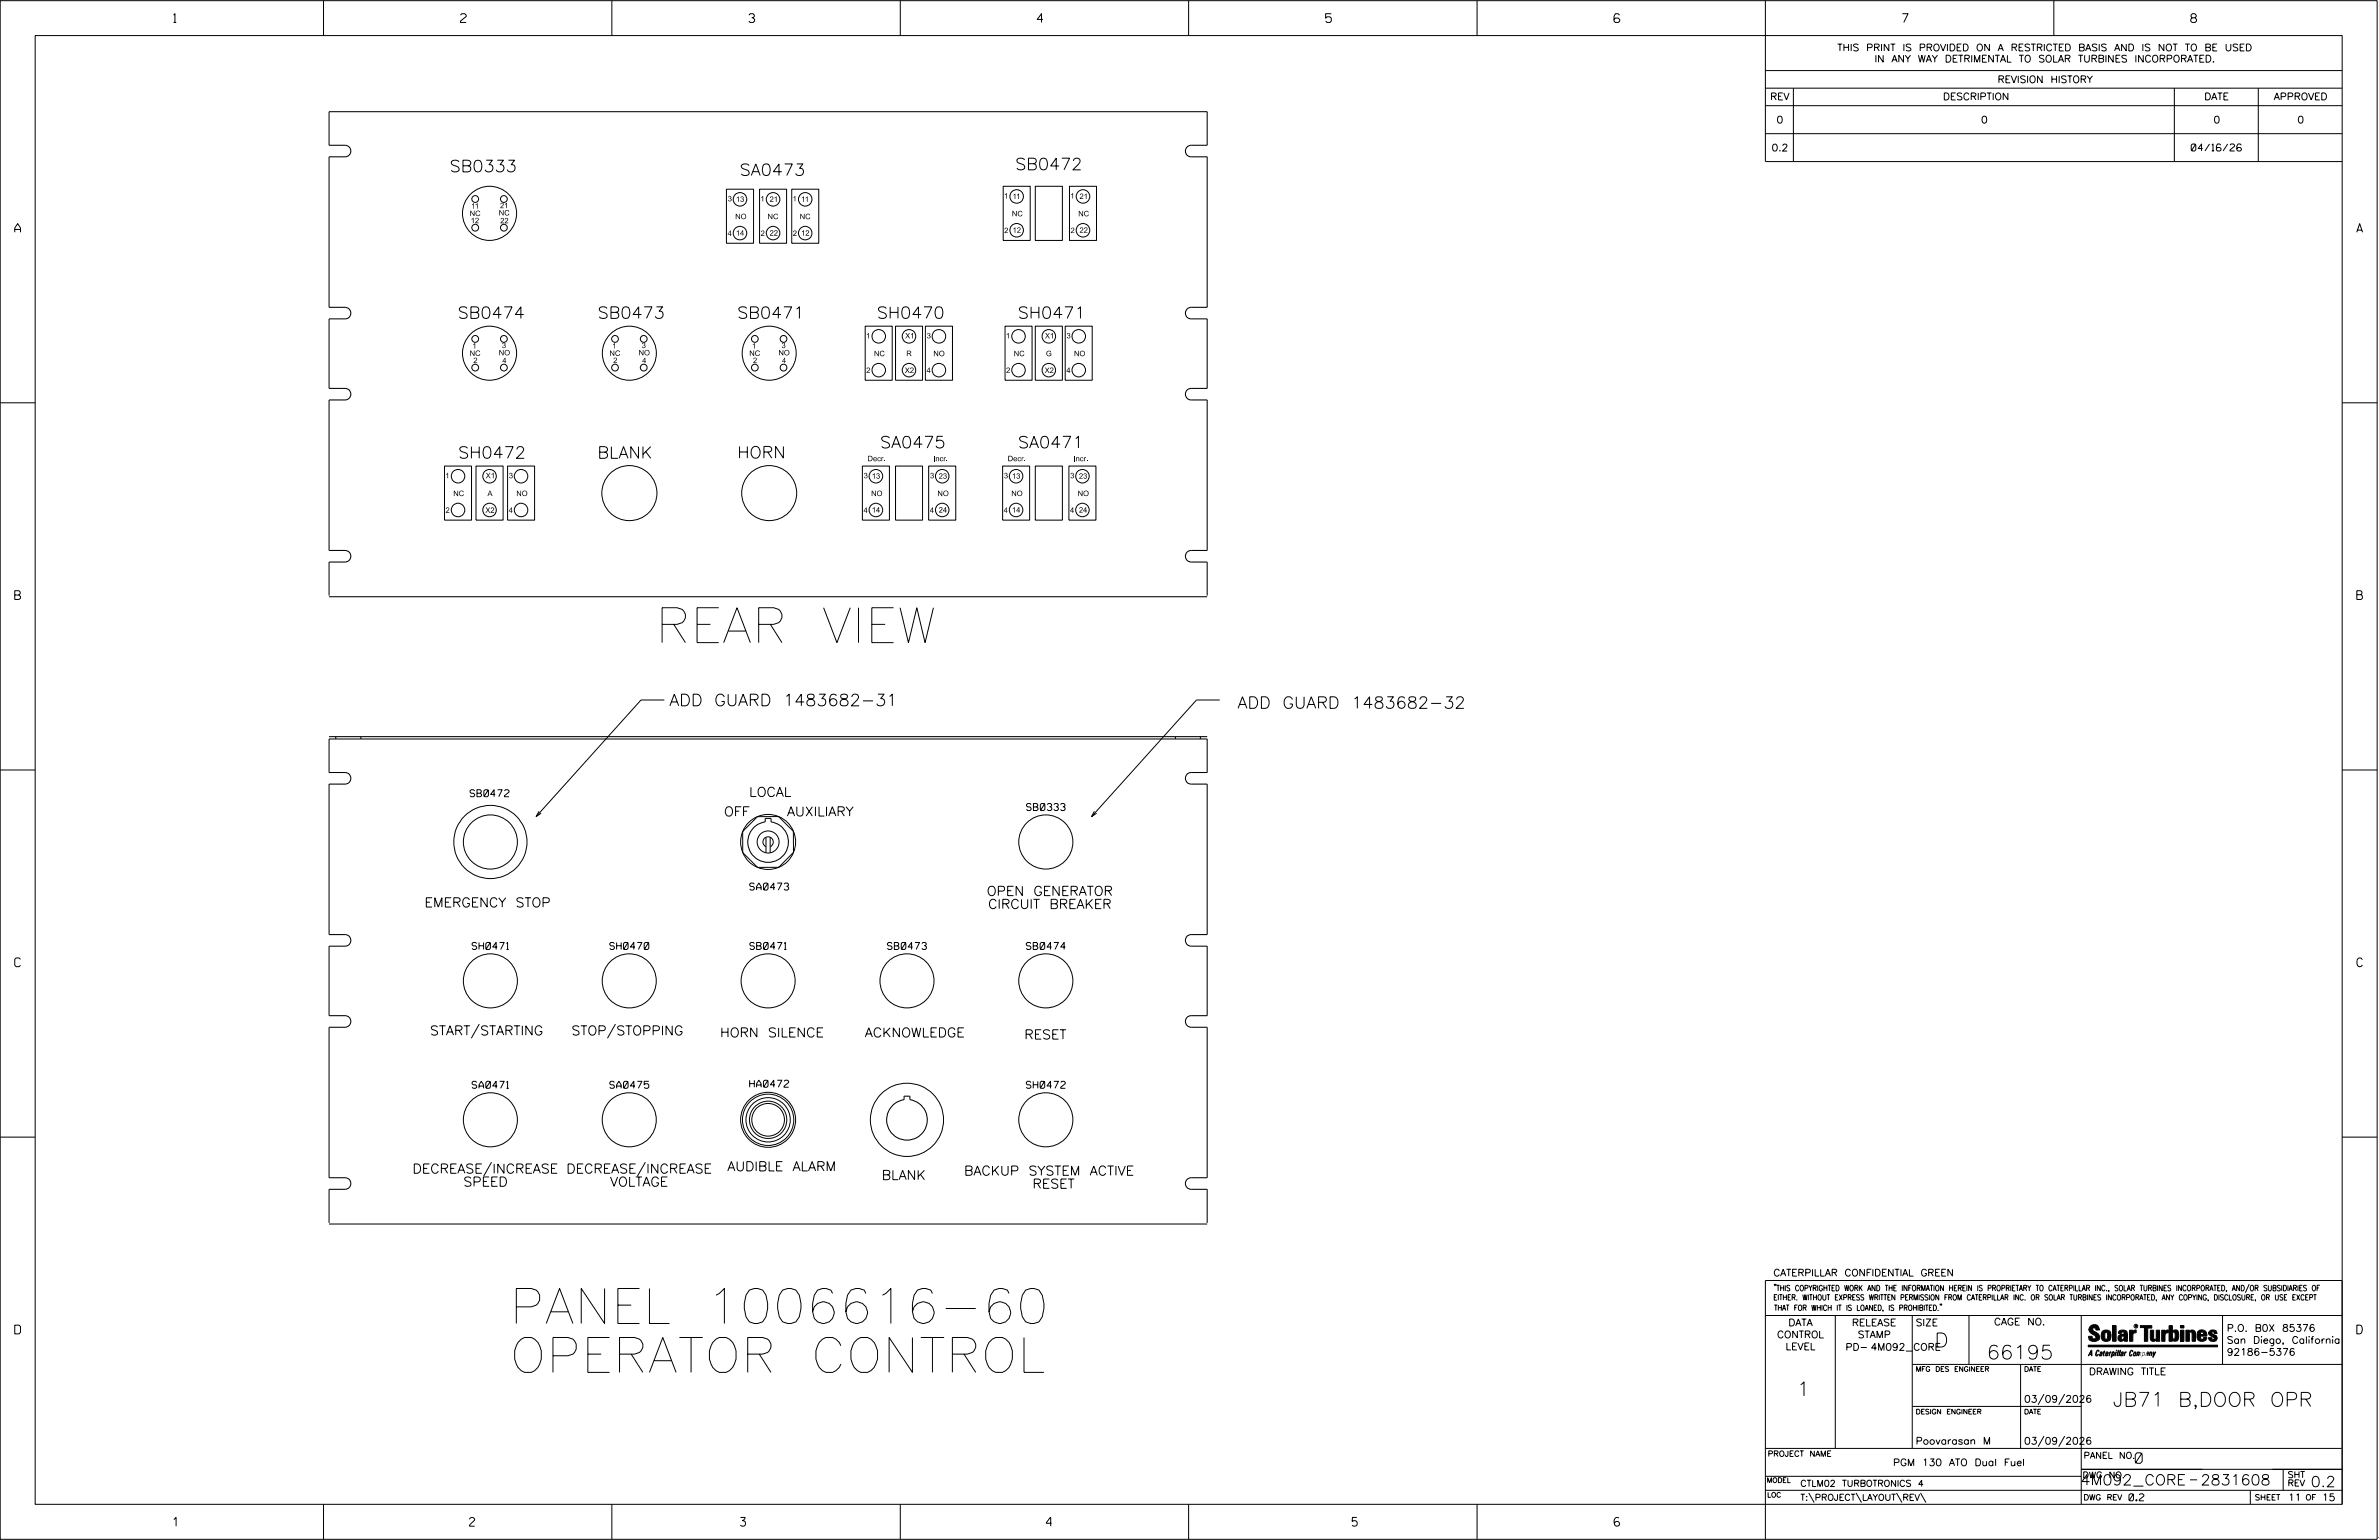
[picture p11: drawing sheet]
<svg xmlns="http://www.w3.org/2000/svg" width="864mm" height="559mm" viewBox="0 0 864 559" stroke-linecap="round" stroke-linejoin="round" font-family="sans-serif">
<defs><g id="words">
<g font-size="12.7">
<text x="237.9" y="233.2">REAR VIEW</text>
<text x="185" y="480.2">PANEL 1006616-60</text>
<text x="185" y="498">OPERATOR CONTROL</text>
</g>
<g font-size="5.1">
<text x="702.3" y="488.8">D</text>
<text x="721.2" y="493.2">66195</text>
<text x="652.2" y="506.5">1</text>
<text x="767" y="510.3">JB71 B,DOOR OPR</text>
</g>
<g font-size="4.2">
<text x="163.2" y="62.4">SB0333</text>
<text x="268.5" y="63.7">SA0473</text>
<text x="368.5" y="61.6">SB0472</text>
<text x="166.1" y="115.5">SB0474</text>
<text x="216.9" y="115.5">SB0473</text>
<text x="267.6" y="115.6">SB0471</text>
<text x="318.3" y="115.5">SH0470</text>
<text x="369.5" y="115.5">SH0471</text>
<text x="166.3" y="166.3">SH0472</text>
<text x="216.9" y="166.3">BLANK</text>
<text x="267.6" y="166.2">HORN</text>
<text x="319.5" y="162.6">SA0475</text>
<text x="369.5" y="162.6">SA0471</text>
<text x="243" y="256.1">ADD GUARD 1483682-31</text>
<text x="449.2" y="257">ADD GUARD 1483682-32</text>
</g>
<g font-size="3.8">
<text x="775.1" y="531">0</text>
<text x="755.2" y="538.9">4M092_CORE</text>
<text x="798.8" y="538.9">2831608</text>
<text x="838.8" y="539.5">0.2</text>
</g>
<g font-size="3.4">
<text x="272" y="289">LOCAL</text>
<text x="262.8" y="296.1">OFF</text>
<text x="278.9" y="296.1">AUXILIARY</text>
<text x="154.1" y="329.1">EMERGENCY STOP</text>
<text x="358.2" y="325">OPEN GENERATOR</text>
<text x="358.7" y="329.7">CIRCUIT BREAKER</text>
<text x="156.1" y="375.6">START/STARTING</text>
<text x="207.5" y="375.6">STOP/STOPPING</text>
<text x="261.4" y="376.3">HORN SILENCE</text>
<text x="313.9" y="376.3">ACKNOWLEDGE</text>
<text x="371.9" y="377">RESET</text>
<text x="149.8" y="425.7">DECREASE/INCREASE</text>
<text x="205.6" y="425.7">DECREASE/INCREASE</text>
<text x="264" y="424.9">AUDIBLE ALARM</text>
<text x="168.2" y="430.5">SPEED</text>
<text x="221.5" y="430.5">VOLTAGE</text>
<text x="320.1" y="428.1">BLANK</text>
<text x="350" y="426.5">BACKUP SYSTEM ACTIVE</text>
<text x="372.9" y="431.2">RESET</text>
</g>
<g font-size="3.2">
<text x="63" y="8.2">1</text>
<text x="167.2" y="8.2">2</text>
<text x="271.8" y="8.2">3</text>
<text x="376.5" y="8.2">4</text>
<text x="481.2" y="8.2">5</text>
<text x="690.6" y="8.2">7</text>
<text x="795.3" y="8.2">8</text>
<text x="5.4" y="84.3">A</text>
<text x="855.5" y="84.3">A</text>
<text x="5.4" y="217.5">B</text>
<text x="855.6" y="217.5">B</text>
<text x="5.4" y="350.8">C</text>
<text x="855.6" y="350.8">C</text>
<text x="5.4" y="484">D</text>
<text x="855.6" y="484">D</text>
<text x="62.8" y="553.8">1</text>
<text x="170.4" y="553.8">2</text>
<text x="268.8" y="553.8">3</text>
<text x="379.8" y="553.8">4</text>
<text x="490.8" y="553.8">5</text>
<text x="585.9" y="553.8">6</text>
</g>
<g font-size="2.5">
<text x="666.9" y="18.5">THIS PRINT IS PROVIDED ON A RESTRICTED BASIS AND IS NOT TO BE USED</text>
<text x="680.5" y="22.6">IN ANY WAY DETRIMENTAL TO SOLAR TURBINES INCORPORATED.</text>
<text x="725.1" y="30">REVISION HISTORY</text>
<text x="642.6" y="36.3">REV</text>
<text x="705.3" y="36.3">DESCRIPTION</text>
<text x="800.2" y="36.3">DATE</text>
<text x="825.4" y="36.3">APPROVED</text>
<text x="644.9" y="44.7">0</text>
<text x="719.1" y="44.7">0</text>
<text x="803.5" y="44.7">0</text>
<text x="834" y="44.7">0</text>
<text x="643.1" y="54.8">0.2</text>
<text x="795.4" y="54.8">04/16/26</text>
<text x="170.6" y="289.1">SB0472</text>
<text x="372.7" y="294.1">SB0333</text>
<text x="272.2" y="323">SA0473</text>
<text x="171.4" y="344.5">SH0471</text>
<text x="221.4" y="344.5">SH0470</text>
<text x="272.2" y="344.5">SB0471</text>
<text x="322.2" y="344.5">SB0473</text>
<text x="372.6" y="344.5">SB0474</text>
<text x="171.4" y="394.9">SA0471</text>
<text x="221.4" y="394.9">SA0475</text>
<text x="272.2" y="394.5">HA0472</text>
<text x="372.6" y="394.9">SH0472</text>
<text x="643.8" y="463">CATERPILLAR CONFIDENTIAL GREEN</text>
<text x="645.1" y="485.5">CONTROL</text>
<text x="649.2" y="481.1">DATA</text>
<text x="672.3" y="481.1">RELEASE</text>
<text x="674.4" y="485.5">STAMP</text>
<text x="695.4" y="481.1">SIZE</text>
<text x="723.8" y="480.8">CAGE NO.</text>
<text x="808.4" y="483.1">P.O. B0X 85376</text>
<text x="648.2" y="489.8">LEVEL</text>
<text x="669.9" y="490">PD- 4M092_CORE</text>
<text x="808.4" y="487.5">San Diego, California</text>
<text x="808.4" y="491.8">92186-5376</text>
<text x="758.3" y="498.9">DRAWING TITLE</text>
<text x="734.8" y="508.9">03/09/2026</text>
<text x="695.4" y="524.1">Poovarasan M</text>
<text x="734.8" y="524.1">03/09/2026</text>
<text x="687.2" y="531.9">PGM 130 ATO Dual Fuel</text>
<text x="772.8" y="544.6">0.2</text>
<text x="830.6" y="544.6">11</text>
<text x="842.9" y="544.6">15</text>
</g>
<g font-size="2.3">
<text x="756.4" y="529.2">PANEL NO.</text>
<text x="653.5" y="539.4">CTLM02 TURBOTRONICS 4</text>
<text x="756" y="536.3">DWG NO.</text>
<text x="830.4" y="539.3">REV</text>
<text x="830.4" y="536.2">SHT</text>
<text x="653.5" y="544.5">T:\PROJECT\LAYOUT\REV\</text>
</g>
<g font-size="2">
<text x="171" y="75.7">11</text>
<text x="181.5" y="75.5">21</text>
<text x="264.2" y="73.1">3</text>
<text x="267.1" y="73.2">13</text>
<text x="276" y="73.1">1</text>
<text x="279.4" y="73.2">21</text>
<text x="287.7" y="73.1">1</text>
<text x="290.8" y="73.2">11</text>
<text x="364.4" y="72">1</text>
<text x="367.6" y="72.2">11</text>
<text x="388.5" y="72">1</text>
<text x="391.9" y="72.2">21</text>
<text x="170.5" y="78.4">NC</text>
<text x="170.9" y="81">12</text>
<text x="181.1" y="78.2">NC</text>
<text x="181.6" y="81">22</text>
<text x="266.9" y="79.5">NO</text>
<text x="278.6" y="79.5">NC</text>
<text x="290.3" y="79.5">NC</text>
<text x="367.3" y="78.5">NC</text>
<text x="391.4" y="78.5">NC</text>
<text x="264.1" y="85.6">4</text>
<text x="267.1" y="85.5">14</text>
<text x="276.1" y="85.6">2</text>
<text x="279.4" y="85.5">22</text>
<text x="287.8" y="85.6">2</text>
<text x="290.8" y="85.5">12</text>
<text x="364.5" y="84.6">2</text>
<text x="367.6" y="84.5">12</text>
<text x="388.6" y="84.6">2</text>
<text x="391.9" y="84.5">22</text>
<text x="314.4" y="122.8">1</text>
<text x="328.6" y="122.8">X1</text>
<text x="336.4" y="122.8">3</text>
<text x="365.1" y="122.8">1</text>
<text x="379.3" y="122.8">X1</text>
<text x="387.2" y="122.8">3</text>
<text x="170.5" y="129.2">NC</text>
<text x="171.5" y="126.5">1</text>
<text x="171.8" y="131.7">2</text>
<text x="181.1" y="128.9">NO</text>
<text x="182.2" y="126.3">3</text>
<text x="182.4" y="131.8">4</text>
<text x="221.2" y="129.2">NC</text>
<text x="222.2" y="126.5">1</text>
<text x="222.6" y="131.7">2</text>
<text x="231.8" y="128.9">NO</text>
<text x="233" y="126.3">3</text>
<text x="233.1" y="131.8">4</text>
<text x="272" y="129.2">NC</text>
<text x="273" y="126.5">1</text>
<text x="273.3" y="131.7">2</text>
<text x="282.6" y="128.9">NO</text>
<text x="283.7" y="126.3">3</text>
<text x="283.9" y="131.8">4</text>
<text x="317.3" y="129.3">NC</text>
<text x="329" y="129.2">R</text>
<text x="338.8" y="129.3">NO</text>
<text x="368" y="129.3">NC</text>
<text x="379.7" y="129.3">G</text>
<text x="389.9" y="129.3">NO</text>
<text x="314.5" y="135.3">2</text>
<text x="328.5" y="135.3">X2</text>
<text x="336.4" y="135.3">4</text>
<text x="365.2" y="135.3">2</text>
<text x="379.2" y="135.3">X2</text>
<text x="387.1" y="135.3">4</text>
<text x="314.9" y="167.4">Decr.</text>
<text x="338.8" y="167.4">Incr.</text>
<text x="365.8" y="167.4">Decr.</text>
<text x="389.7" y="167.4">Incr.</text>
<text x="161.7" y="173.5">1</text>
<text x="176.3" y="173.5">X1</text>
<text x="184.7" y="173.5">3</text>
<text x="313.5" y="173.5">3</text>
<text x="316.5" y="173.7">13</text>
<text x="337.6" y="173.5">3</text>
<text x="340.8" y="173.7">23</text>
<text x="364.4" y="173.5">3</text>
<text x="367.4" y="173.7">13</text>
<text x="388.5" y="173.5">3</text>
<text x="391.7" y="173.7">23</text>
<text x="177" y="180">A</text>
<text x="164.5" y="180">NC</text>
<text x="187.4" y="180">NO</text>
<text x="316.2" y="180">NO</text>
<text x="316.5" y="186">14</text>
<text x="340.3" y="180">NO</text>
<text x="340.8" y="186">24</text>
<text x="367.1" y="180">NO</text>
<text x="367.4" y="186">14</text>
<text x="391.2" y="180">NO</text>
<text x="391.7" y="186">24</text>
<text x="161.7" y="186.1">2</text>
<text x="176.2" y="186.1">X2</text>
<text x="184.7" y="186.1">4</text>
<text x="313.5" y="186.1">4</text>
<text x="337.5" y="186.1">4</text>
<text x="364.4" y="186.1">4</text>
<text x="388.4" y="186.1">4</text>
<text x="643.8" y="468.4">&quot;THIS COPYRIGHTED WORK AND THE INFORMATION HEREIN IS PROPRIETARY TO CATERPILLAR INC., SOLAR TURBINES INCORPORATED, AND/OR SUBSIDIARIES OF</text>
<text x="643.8" y="471.8">EITHER. WITHOUT EXPRESS WRITTEN PERMISSION FROM CATERPILLAR INC. OR SOLAR TURBINES INCORPORATED, ANY COPYING, DISCLOSURE, OR USE EXCEPT</text>
<text x="644" y="475.6">THAT FOR WHICH IT IS LOANED, IS PROHIBITED.&quot;</text>
<text x="641.7" y="528.5">PROJECT NAME</text>
<text x="756.3" y="544.3">DWG REV</text>
<text x="818.5" y="544.3">SHEET</text>
<text x="836.9" y="544.3">OF</text>
</g>
<g font-size="1.8">
<text x="695.4" y="497.6">MFG DES ENGINEER</text>
<text x="734.8" y="497.6">DATE</text>
<text x="695.4" y="513.1">DESIGN ENGINEER</text>
<text x="734.8" y="513.1">DATE</text>
<text x="641.3" y="538">MODEL</text>
<text x="641.5" y="543.3">LOC</text>
</g>
<text font-size=".9" x="775.1" y="481.7">R</text>
</g></defs>
<g fill="none" stroke="#000" stroke-width=".36">
<path d="M.1 .2h862.8v558.4h-862.8zM12.8 12.9h837.4v533h-837.4zM117.4 .2v12.7M222.1 .2v12.7M326.8 .2v12.7M431.5 .2v12.7M536.2 .2v12.7M587.9 5.5l-.5-.5h-1l-.5 1v1.7l.5 .4h1l.6-.4v-.6l-.6-.5h-1l-.5 .5M640.9 .2v58.4h209.3M745.6 .2v12.7M640.9 25.6h209.3M640.9 32h209.3"/>
<path d="M640.9 38.3h209.3M651 32v26.6M789.3 32v26.6M819.8 32v26.6M640.9 48.5h209.3M263.7 68.7h9.8v19.6h-9.8zM275.7 68.7h9.8v19.6h-9.8zM287.4 68.7h9.8v19.6h-9.8zM364.2 67.6h9.8v19.6h-9.8zM375.8 67.6h9.9v19.6h-9.9zM388.2 67.6h9.8v19.6h-9.8zM314.1 118.4h9.8v19.6h-9.8z"/>
<path d="M325.1 118.4h9.8v19.6h-9.8zM335.9 118.4h9.9v19.6h-9.9zM364.8 118.4h9.8v19.6h-9.8zM375.8 118.4h9.9v19.6h-9.9zM386.7 118.4h9.8v19.6h-9.8zM.1 146.2h12.7M850.2 146.2h12.7M161.4 169.1h9.8v19.6h-9.8zM172.8 169.1h9.8v19.6h-9.8zM184.3 169.1h9.8v19.6h-9.8zM313.1 169.1h9.8v19.6h-9.8zM325.1 169.1h9.8v19.6h-9.8z"/>
<path d="M337.1 169.1h9.9v19.6h-9.9zM364 169.1h9.8v19.6h-9.8zM375.8 169.1h9.9v19.6h-9.9zM388 169.1h9.8v19.6h-9.8zM241.2 254h-8.5l-38.1 42.3M442.8 254h-8.5l-38 42.3M.1 279.4h12.7M850.2 279.4h12.7M195.7 294.4l-1.1 1.9 1.8-1.2M397.3 294.4l-1 1.9 1.8-1.2M278.1 307.2a1.88 1.88 0 0 1-.8-2.8 1.88 1.88 0 0 1 3 0 1.88 1.88 0 0 1-.7 2.8M278.1 303.8v5.7"/>
<path d="M279.6 303.8v5.7M174 371.6l-2.9 5.1M223.4 371.6l-2.9 5.1M.1 412.6h12.7M850.2 412.6h12.7M178.4 421.7l-2.9 5.2M234.3 421.7l-2.9 5.2M640.9 477.3h209.3M644.2 466.1l-.1 .4M644.7 466.1l-.2 .4M666.2 477.3v48.3M694.2 477.3v48.3"/>
<path d="M704.4 473.3l-.1 .4M704.8 473.3l-.1 .4M714.8 477.3v17.8M755.5 477.3v68.6M806.8 477.3v17.8M816.5 466l-1.4 3.1M850.2 464.6h-209.3v94M850.2 464.8v81.1M694.2 495.1h156M733.5 495.1v30.5M758.6 481.4a2.02 2.02 0 0 1 3.1-.1l.5 1.3h-1.3l-.2-.6-.4-.2-.6 .1-.1 .4 .4 .7a2.46 2.46 0 0 1 2.2 2.9 2.83 2.83 0 0 1-3.8 .3l-.3-1.3h1.3l.2 .7 .6 .3 .5-.2 .2-.5-.4-.6-1.9-1.2-.4-.9zM759.2 491.3h-.7l.7-1.2v1.9h.2l-.1-2.1-1.3 2.1 .5-.5h.7"/>
<path d="M761.3 490l.3-.2 .4 .3-.1 .3-.3-.4-.4 .3-.3 1.6h.4l.4-.5-.3 .6-.4 .1-.3-.4zM762.6 490.6l.5-.1-.1 1.4h-.9a.74 .74 0 0 1 .9-.8l-.3 .7-.5 .1 .2-.5 .6-.2v-.5l-.7 .2zM763 483.2a2.17 2.17 0 0 1 3.1 0l.3 1.4-.3 1.5a2.17 2.17 0 0 1-3.1 0l-.3-1.5zM763.6 490.5l.4-.4 .2 .6h-.3l-.3 .9 .2 .4-.3-.1zM764.1 483.7l.5-.4 .4 .3v2.2l-.4 .2-.5-.2zM764.6 491.1l.6 .2v-.7l-.4-.1-.4 .6-.1 .8h.6M764.6 491.1l-.1 .8h.4M764.6 482.6v.8M764.8 490.7l.4 .1v.3h-.6zM765 491.5l-.1 .4zM766 490.5l-.5 1.5zM766 490.8l.4-.3-.4 .4"/>
<path d="M766.9 481h1.3v5.7h-1.3zM767 490.8l.5 .1-.3 .8-.4 .2zM767.3 490.5h-.5l-.5 2M767.3 490.5a.8 .8 0 0 1 .2 1 .8 .8 0 0 1-.9 .4l-.1 .6M767.3 490.5l-.1 .2M768.1 490.5l-.4 1.5zM768.2 489.9h.3l-.1 .2h-.2zM769 489.9l-.5 2.1zM769.7 489.9l-.6 2.1zM770.1 491.4l.5-.3-.5 .8zM770.4 491.9h.1M770.6 491.1l.1-.4-.7 .2 .1-.3 .6-.1 .2 .3-.5 1.1"/>
<path d="M770.6 491.1a.74 .74 0 0 0-.8 .8h.6M771 484.8h-.7l-.3 .6 .4 .7 .5-.3 .1-2.4h-.8l-.1 .4h-1.2a1.71 1.71 0 0 1 1.8-1.3 1.71 1.71 0 0 1 1.6 1.4v2.8h-1.1l-.1-.6M771 484.2l-1.5 .1a1.41 1.41 0 0 0 0 2.4l.5 .1 1.1-.7M771.2 486.1h-.1M771.4 490.5l.1 .3 .4-.3-.9 1.5zM771.5 490.8h.1M773 482.7h1.2v.5l.5-.5 .7-.1v1h-.6l-.5 .4-.1 2.7h-1.2zM773.3 490.3l.6-.4 .4 .2-.1 .4-.3-.4a1.28 1.28 0 0 0-.5 1.8l.6-.4-.1 .4-.8 .1zM774.7 490.8l.5-.3a.88 .88 0 0 1 .2 .9 .88 .88 0 0 1-.7 .7l-.2-.2zM774.8 490.9h.5l-.3 1h-.3l-.2-.2zM775.2 490.5l-.1 .2M776.8 481h4.3v.9h-1.5v4.8h-1.3"/>
<path d="M776.8 490.6l-.8 .2v-.3l-.4 1.5 .8-1.3v1.3l.3-1.2M779.3 491.1h.4M779.6 490.5h.3l-.3 1.4M779.6 490.7h.2l-.1 .4M779.7 491.1l-.1 .4M779.7 491.1l-.4 .2M780.1 492l.4-1.5 .1 .3 .3-.3 .3 .2-.3 1.3v-1.3l-.7 1.3M780.6 482.7h1.2v2.7l.1 .4 .4 .3 .4-.7v-2.7h1.2l.1 4h-1.3v-.5l-1.1 .6-.7-.3-.3-.7zM781.6 492.5l1-2-.8 1.3-.2-1.3-.2 2M784.7 482.7h1.2v.5l.5-.5 .7-.1v1h-.5l-.6 .4-.1 2.7h-1.2zM787.4 481h1.2v2a1.4 1.4 0 0 1 2.2 .2l.1 1.4-.4 1.9-1.5 .1-.4-.5v-1l.5 .9 .5-.3v-2.1l-.5-.4-.5 .7v2.8h-1.2zM791.5 482.7h1.3v4h-1.3z"/>
<path d="M791.5 481h1.3v.9h-1.3zM793.5 482.7h1.3v.4l.7-.5 1.1 .2 .4 .6v3.3h-1.2l-.3-3.4-.7 .2v3.2h-1.3zM794.8 483.1h.1M797.7 483.2a1.92 1.92 0 0 1 2.4-.5 1.92 1.92 0 0 1 1 2.1h-2.3v.8l.6 .5 .5-.3v-.5h1.2a1.83 1.83 0 0 1-2.1 1.4 1.83 1.83 0 0 1-1.5-2.1zM798.8 484.2v.6M799.1 483.4h.6l.2 .8h-1.1zM804.6 482.9a1.84 1.84 0 0 0-2.9 .8 3.3 3.3 0 0 0 2.2 1.9l-.5 .5-.4-.3-.1-.4h-1.2l.1 .6a1.92 1.92 0 0 0 2.9 .4M804.9 483.8h-1.2l-.2-.6-.5 .1-.1 .3 .1 .3 1.8 .9M805.1 488.1h-47.1v.6h47.1M694.2 510.3h61.3M742 505.8l-2.2 3.9M749.5 505.8l-2.2 3.9"/>
<path d="M640.9 525.6h209.2M640.9 535.7h114.6M742 521.1l-2.2 3.8M749.5 521.1l-2.2 3.8M755.5 533.2h94.7M795 537h2.6M828.8 533.2v7.6M117.4 545.9v12.7M222.1 545.9v12.7M326.8 545.9v12.7M431.5 545.9v12.7M536.2 545.9v12.7"/>
<path d="M640.9 540.8h209.3M656.6 541.7l2 3.5M673.8 541.7l1.9 3.5M688.4 541.7l2 3.5M697.2 541.7l1.9 3.5M816.9 541v4.9M863.5 558h.1"/>
<circle cx="172.5" cy="72.2" r="1.23"/>
<circle cx="177.7" cy="77.4" r="9.8"/>
<circle cx="182.9" cy="72.2" r="1.23"/>
<circle cx="268.6" cy="72.3" r="2.45"/>
<circle cx="280.7" cy="72.3" r="2.45"/>
<circle cx="292.3" cy="72.3" r="2.44"/>
<circle cx="369.1" cy="71.3" r="2.45"/>
<circle cx="393.2" cy="71.3" r="2.45"/>
<circle cx="172.5" cy="82.6" r="1.23"/>
<circle cx="182.9" cy="82.6" r="1.23"/>
<circle cx="268.6" cy="84.6" r="2.45"/>
<circle cx="280.6" cy="84.6" r="2.45"/>
<circle cx="292.3" cy="84.6" r="2.44"/>
<circle cx="369" cy="83.6" r="2.46"/>
<circle cx="393.1" cy="83.6" r="2.46"/>
<circle cx="172.5" cy="123" r="1.23"/>
<circle cx="172.5" cy="133.4" r="1.23"/>
<circle cx="177.7" cy="128.2" r="9.8"/>
<circle cx="182.9" cy="133.4" r="1.23"/>
<circle cx="182.9" cy="123" r="1.23"/>
<circle cx="223.3" cy="133.4" r="1.22"/>
<circle cx="223.3" cy="123" r="1.22"/>
<circle cx="228.5" cy="128.2" r="9.8"/>
<circle cx="233.7" cy="123" r="1.23"/>
<circle cx="233.7" cy="133.4" r="1.23"/>
<circle cx="274" cy="133.4" r="1.23"/>
<circle cx="274" cy="123" r="1.23"/>
<circle cx="279.2" cy="128.2" r="9.8"/>
<circle cx="284.4" cy="133.4" r="1.23"/>
<circle cx="284.4" cy="123" r="1.23"/>
<circle cx="319" cy="122" r="2.46"/>
<circle cx="319" cy="134.3" r="2.45"/>
<circle cx="330" cy="122" r="2.45"/>
<circle cx="330" cy="134.3" r="2.44"/>
<circle cx="340.8" cy="122" r="2.46"/>
<circle cx="340.8" cy="134.3" r="2.45"/>
<circle cx="369.7" cy="122" r="2.45"/>
<circle cx="369.7" cy="134.3" r="2.44"/>
<circle cx="380.7" cy="122" r="2.46"/>
<circle cx="380.7" cy="134.3" r="2.45"/>
<circle cx="391.6" cy="122" r="2.46"/>
<circle cx="391.6" cy="134.3" r="2.45"/>
<circle cx="166.3" cy="172.8" r="2.45"/>
<circle cx="177.7" cy="172.8" r="2.45"/>
<circle cx="189.2" cy="172.8" r="2.44"/>
<circle cx="228.5" cy="178.9" r="10"/>
<circle cx="279.2" cy="178.9" r="10"/>
<circle cx="318" cy="172.8" r="2.45"/>
<circle cx="342" cy="172.8" r="2.45"/>
<circle cx="368.8" cy="172.8" r="2.45"/>
<circle cx="392.9" cy="172.8" r="2.45"/>
<circle cx="166.3" cy="185.1" r="2.45"/>
<circle cx="177.7" cy="185.1" r="2.45"/>
<circle cx="189.1" cy="185.1" r="2.44"/>
<circle cx="318" cy="185.1" r="2.45"/>
<circle cx="342" cy="185.1" r="2.45"/>
<circle cx="368.8" cy="185.1" r="2.45"/>
<circle cx="392.9" cy="185.1" r="2.45"/>
<circle cx="178" cy="305.5" r="9.8"/>
<circle cx="178" cy="305.5" r="13.3"/>
<circle cx="278.8" cy="305.5" r="10"/>
<circle cx="278.8" cy="305.5" r="4"/>
<circle cx="379.7" cy="305.5" r="9.8"/>
<circle cx="178" cy="355.9" r="9.8"/>
<circle cx="228.4" cy="355.9" r="9.8"/>
<circle cx="278.8" cy="355.9" r="9.8"/>
<circle cx="329.2" cy="355.9" r="9.8"/>
<circle cx="379.7" cy="355.9" r="9.8"/>
<circle cx="178" cy="406.3" r="9.8"/>
<circle cx="228.4" cy="406.3" r="9.8"/>
<circle cx="278.8" cy="406.3" r="10"/>
<circle cx="278.8" cy="406.3" r="5.9"/>
<circle cx="278.8" cy="406.3" r="6.8"/>
<circle cx="278.8" cy="406.3" r="9.3"/>
<circle cx="278.8" cy="406.3" r="8"/>
<circle cx="329.2" cy="406.3" r="13.3"/>
<circle cx="379.6" cy="406.3" r="9.8"/>
<circle cx="775.4" cy="481.2" r=".69"/>
</g>
<g fill="#000">
<path d="M768.1 490.5l-.4 1.5zM768.2 489.9h.3l-.1 .2h-.2zM769 489.9l-.5 2.1zM769.7 489.9l-.6 2.1zM791.5 481h1.3v.9h-1.3zM791.5 482.7h1.3v4h-1.3zM758 488.1h47.1v.6h-47.1z"/>
<path d="M759.2 489.9l-1.2 2.1 .5-.5h.7v.5h.2zM759.2 490.1v1.2h-.7z" fill-rule="evenodd"/>
<path d="M758.6 481.4a2.02 2.02 0 0 1 3.1-.1l.5 1.3h-1.3l-.2-.6-.4-.2-.6 .1-.1 .4 .4 .7a2.46 2.46 0 0 1 2.2 2.9 2.83 2.83 0 0 1-3.8 .3l-.3-1.3h1.3l.2 .7 .6 .3 .5-.2 .2-.5-.4-.6-1.9-1.2-.4-.9z" fill-rule="evenodd"/>
<path d="M761.3 490l.3-.2 .4 .3-.1 .3-.3-.4-.4 .3-.3 1.6h.4l.4-.5-.3 .6-.4 .1-.3-.4z" fill-rule="evenodd"/>
<path d="M762.6 490.6l.5-.1-.1 1.4h-.9a.74 .74 0 0 1 .9-.8l-.6 .3-.2 .5 .5-.1 .3-.6v-.5l-.7 .2z" fill-rule="evenodd"/>
<path d="M763.6 490.5l.4-.4 .2 .6h-.3l-.3 .9 .2 .4-.3-.1z" fill-rule="evenodd"/>
<path d="M764.8 490.5l.5 .3-.1 .5h-.6l.6-.2v-.3l-.4-.1-.3 1.2h.4l.3-.4-.6 .6-.3-.2v-.4z" fill-rule="evenodd"/>
<path d="M763 483.2a2.17 2.17 0 0 1 3.1 0l.3 1.4-.3 1.5a2.17 2.17 0 0 1-3.1 0l-.3-1.5zM764.1 483.7v2.1l.5 .2 .4-.2v-2.2l-.4-.3z" fill-rule="evenodd"/>
<path d="M766 490.5v.3l.4-.1-.4 .2-.5 1.1z" fill-rule="evenodd"/>
<path d="M766.8 490.5l-.5 2 .3-.6a.71 .71 0 0 0 .9-.5 .71 .71 0 0 0-.4-.9zM767 490.8l.5 .1-.3 .8-.4 .2z" fill-rule="evenodd"/>
<path d="M766.9 481h1.3v5.7h-1.3z" fill-rule="evenodd"/>
<path d="M770.1 490.6l.6-.1 .2 .3-.4 1.2-.5 .1-.2-.5 .3-.5h.5l-.7 .5v.3l.4-.1 .4-.9-.5-.2-.2 .2z" fill-rule="evenodd"/>
<path d="M769.4 482.8l-.5 1h1.2l.1-.4h.8v.8l-1.5 .1a1.41 1.41 0 0 0 0 2.4l.5 .1 1.1-.7 .1 .6h1.1v-2.8a1.79 1.79 0 0 0-2.4-1.2zM770.3 484.8h.7l-.1 1-.5 .3-.4-.7z" fill-rule="evenodd"/>
<path d="M771.4 490.5l.1 .3 .4-.3-.9 1.5z" fill-rule="evenodd"/>
<path d="M773 482.7h1.2v.5l.5-.5 .7-.1v1h-.6l-.5 .4-.1 2.7h-1.2z" fill-rule="evenodd"/>
<path d="M773.3 490.3l.6-.4 .4 .2-.1 .4-.3-.4a1.28 1.28 0 0 0-.5 1.8l.6-.4-.3 .5h-.6z" fill-rule="evenodd"/>
<path d="M774.7 490.8l-.2 1.1h.7a.96 .96 0 0 0 0-1.4zM774.8 490.9h.5l-.1 .6-.5 .4-.2-.2z" fill-rule="evenodd"/>
<path d="M776 490.5v.3l.4-.3 .2 .3 .7-.2-.3 1.4v-1.3l-.6 1.3v-1.3l-.8 1.3z" fill-rule="evenodd"/>
<path d="M776.8 481h4.3v.9h-1.5v4.8h-1.3v-4.8h-1.5z" fill-rule="evenodd"/>
<path d="M777.9 490.5l-.5 2 .3-.6a.71 .71 0 0 0 .9-.5 .71 .71 0 0 0-.4-.9zM778.1 490.8l.3-.1 .1 .4-.5 .8-.2-.5z" fill-rule="evenodd"/>
<path d="M779.3 490.6l.6-.1-.3 1.5-.7-.1a.67 .67 0 0 1 .8-.8l-.6 .3-.1 .5 .4-.1 .4-.9-.4-.2-.3 .2z" fill-rule="evenodd"/>
<path d="M780.5 490.5l.1 .3 .3-.3 .3 .2-.3 1.3v-1.3l-.8 1.3z" fill-rule="evenodd"/>
<path d="M780.6 482.7h1.2v2.7l.1 .4 .4 .3 .4-.7v-2.7h1.2l.1 4h-1.3v-.5l-1.1 .6-.7-.3-.3-.7z" fill-rule="evenodd"/>
<path d="M781.6 490.5l.2 1.3 .8-1.3-1.2 2z" fill-rule="evenodd"/>
<path d="M784.7 482.7h1.2v.5l.5-.5 .7-.1v1h-.5l-.6 .4-.1 2.7h-1.2z" fill-rule="evenodd"/>
<path d="M787.4 481h1.2v2a1.4 1.4 0 0 1 2.2 .2l.1 1.4-.4 1.9-1.5 .1-.4-.5v-1l.5 .9 .5-.3v-2.1l-.5-.4-.5 .7v2.8h-1.2z" fill-rule="evenodd"/>
<path d="M793.5 482.7h1.3v.4a1.29 1.29 0 0 1 2.2 .3v3.3h-1.2l-.3-3.4-.7 .2v3.2h-1.3z" fill-rule="evenodd"/>
<path d="M797.7 483.2a1.92 1.92 0 0 1 2.4-.5 1.92 1.92 0 0 1 1 2.1h-2.3v.8l.6 .5 .5-.3v-.5h1.2a1.83 1.83 0 0 1-2.1 1.4 1.83 1.83 0 0 1-1.5-2.1zM799.1 483.4l-.3 .8h1.1l-.2-.8z" fill-rule="evenodd"/>
<path d="M801.9 483.2a1.94 1.94 0 0 1 3 .1v.5h-1.2l-.2-.6-.5 .1-.1 .3 .1 .3 1.8 .9a1.2 1.2 0 0 1 .1 1.3 1.2 1.2 0 0 1-1.2 .7l-1.6-.4-.4-1h1.2l.1 .4 .4 .3 .5-.5a3.3 3.3 0 0 1-2.2-1.9z" fill-rule="evenodd"/>
<circle cx="761.4" cy="492" r=".07"/>
<circle cx="762.2" cy="485.1" r=".07"/>
<circle cx="769.3" cy="492" r=".07"/>
<circle cx="773.1" cy="486.7" r=".07"/>
<circle cx="791.5" cy="486.7" r=".07"/>
<circle cx="791.5" cy="481" r=".07"/>
<circle cx="794.8" cy="486.7" r=".07"/>
</g>
<path d="M119.5 216.1v-12.2h5.8a2.1 2.1 0 0 0 2.1-2.1 2.1 2.1 0 0 0-2.1-2.1h-5.8v-54.6h5.8a2.1 2.1 0 0 0 2.1-2.1 2.1 2.1 0 0 0-2.1-2.1h-5.8v-25.2h5.8a2.1 2.1 0 0 0 2.1-2.1 2.1 2.1 0 0 0-2.1-2.1h-5.8v-54.6h5.8a2.1 2.1 0 0 0 2.1-2.1 2.1 2.1 0 0 0-2.1-2.1h-5.8v-12.2h318.7v12.2h-5.8a2.1 2.1 0 0 0-2.1 2.1 2.1 2.1 0 0 0 2.1 2.1h5.8v54.6h-5.8a2.1 2.1 0 0 0-2.1 2.1 2.1 2.1 0 0 0 2.1 2.1h5.8v25.2h-5.8a2.1 2.1 0 0 0-2.1 2.1 2.1 2.1 0 0 0 2.1 2.1h5.8v54.6h-5.8a2.1 2.1 0 0 0-2.1 2.1 2.1 2.1 0 0 0 2.1 2.1h5.8v12.2M119.5 216.5h318.7M119.5 267.3h318.7M121.9 267.3v.8M131 267.3v.8M426.7 267.3v.8M435.8 267.3v.8M273.5 300.4a7.2 7.2 0 0 1 4.3-2.2v-1.2h2.1v1.2a7.4 7.4 0 0 1 5.8 9.9 7.4 7.4 0 0 1-10.8 3.7 7.4 7.4 0 0 1-1.4-11.4zM323.9 401.3a7.4 7.4 0 0 1 4.3-2.3v-1.2h2.1v1.2a7.4 7.4 0 0 1 5.9 9.8 7.4 7.4 0 0 1-10.8 3.8 7.4 7.4 0 0 1-1.5-11.3zM119.5 443.7v-12.1h5.8a2.1 2.1 0 0 0 2.1-2.1 2.1 2.1 0 0 0-2.1-2.1h-5.8v-54.7h5.8a2.1 2.1 0 0 0 2.1-2.1 2.1 2.1 0 0 0-2.1-2.1h-5.8v-25.2h5.8a2.1 2.1 0 0 0 2.1-2.1 2.1 2.1 0 0 0-2.1-2.1h-5.8v-54.6h5.8a2.1 2.1 0 0 0 2.1-2.1 2.1 2.1 0 0 0-2.1-2.1h-5.8v-12.2h318.7v12.2h-5.8a2.1 2.1 0 0 0-2.1 2.1 2.1 2.1 0 0 0 2.1 2.1h5.8v54.6h-5.8a2.1 2.1 0 0 0-2.1 2.1 2.1 2.1 0 0 0 2.1 2.1h5.8v25.2h-5.8a2.1 2.1 0 0 0-2.1 2.1 2.1 2.1 0 0 0 2.1 2.1h5.8v54.7h-5.8a2.1 2.1 0 0 0-2.1 2.1 2.1 2.1 0 0 0 2.1 2.1h5.8v12.1M119.5 444.1h318.7" fill="none" stroke="#000" stroke-width=".38"/>
<use href="#words"/>
</svg>
